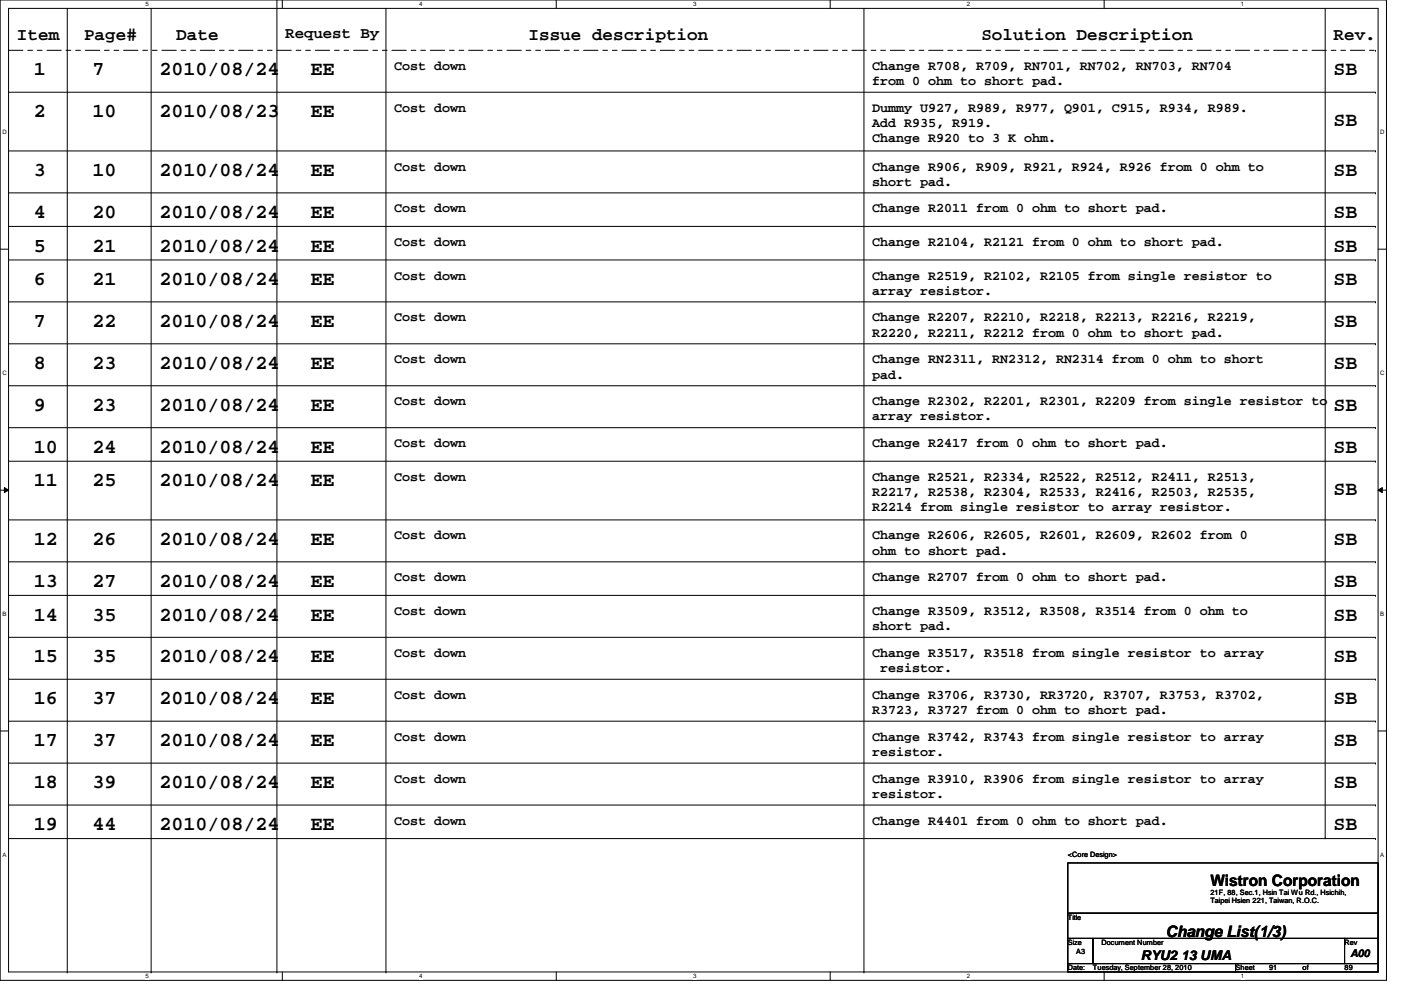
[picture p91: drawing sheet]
<svg xmlns="http://www.w3.org/2000/svg" width="297mm" height="210mm" viewBox="0 0 297 210" stroke-linecap="round" stroke-linejoin="round" font-family="sans-serif">
<defs><g id="words">
<g font-size="4.2">
<text x="7.2" y="16">1</text>
<text x="19.6" y="16">7</text>
<text x="33.8" y="16">2010/08/24</text>
<text x="65.8" y="16">EE</text>
<text x="282.7" y="16">SB</text>
<text x="7.2" y="24.9">2</text>
<text x="19.6" y="24.9">10</text>
<text x="33.8" y="24.9">2010/08/23</text>
<text x="65.8" y="24.9">EE</text>
<text x="282.7" y="26.7">SB</text>
<text x="7.2" y="37.3">3</text>
<text x="19.6" y="37.3">10</text>
<text x="33.8" y="37.3">2010/08/24</text>
<text x="65.8" y="37.3">EE</text>
<text x="282.7" y="37.3">SB</text>
<text x="7.2" y="46.2">4</text>
<text x="19.6" y="46.2">20</text>
<text x="33.8" y="46.2">2010/08/24</text>
<text x="65.8" y="46.2">EE</text>
<text x="282.7" y="46.2">SB</text>
<text x="7.2" y="53.3">5</text>
<text x="19.6" y="53.3">21</text>
<text x="33.8" y="53.3">2010/08/24</text>
<text x="65.8" y="53.3">EE</text>
<text x="282.7" y="53.3">SB</text>
<text x="7.2" y="60.5">6</text>
<text x="19.6" y="60.5">21</text>
<text x="33.8" y="60.5">2010/08/24</text>
<text x="65.8" y="60.5">EE</text>
<text x="282.7" y="60.5">SB</text>
<text x="7.2" y="69.3">7</text>
<text x="19.6" y="69.3">22</text>
<text x="33.8" y="69.3">2010/08/24</text>
<text x="65.8" y="69.3">EE</text>
<text x="282.7" y="69.3">SB</text>
<text x="7.2" y="78.2">8</text>
<text x="19.6" y="78.2">23</text>
<text x="33.8" y="78.2">2010/08/24</text>
<text x="65.8" y="78.2">EE</text>
<text x="282.7" y="78.2">SB</text>
<text x="7.2" y="87.1">9</text>
<text x="19.6" y="87.1">23</text>
<text x="33.8" y="87.1">2010/08/24</text>
<text x="65.8" y="87.1">EE</text>
<text x="282.7" y="87.1">SB</text>
<text x="7.2" y="96">10</text>
<text x="19.6" y="96">24</text>
<text x="33.8" y="96">2010/08/24</text>
<text x="65.8" y="96">EE</text>
<text x="282.7" y="96">SB</text>
<text x="7.2" y="103.1">11</text>
<text x="19.6" y="103.1">25</text>
<text x="33.8" y="103.1">2010/08/24</text>
<text x="65.8" y="103.1">EE</text>
<text x="282.7" y="104.9">SB</text>
<text x="7.2" y="115.6">12</text>
<text x="19.6" y="115.6">26</text>
<text x="33.8" y="115.6">2010/08/24</text>
<text x="65.8" y="115.6">EE</text>
<text x="282.7" y="115.6">SB</text>
<text x="7.2" y="124.5">13</text>
<text x="19.6" y="124.5">27</text>
<text x="33.8" y="124.5">2010/08/24</text>
<text x="65.8" y="124.5">EE</text>
<text x="282.7" y="124.5">SB</text>
<text x="7.2" y="131.6">14</text>
<text x="19.6" y="131.6">35</text>
<text x="33.8" y="131.6">2010/08/24</text>
<text x="65.8" y="131.6">EE</text>
<text x="282.7" y="131.6">SB</text>
<text x="7.2" y="140.5">15</text>
<text x="19.6" y="140.5">35</text>
<text x="33.8" y="140.5">2010/08/24</text>
<text x="65.8" y="140.5">EE</text>
<text x="282.7" y="140.5">SB</text>
<text x="7.2" y="149.4">16</text>
<text x="19.6" y="149.4">37</text>
<text x="33.8" y="149.4">2010/08/24</text>
<text x="65.8" y="149.4">EE</text>
<text x="282.7" y="149.4">SB</text>
<text x="7.2" y="158.2">17</text>
<text x="19.6" y="158.2">37</text>
<text x="33.8" y="158.2">2010/08/24</text>
<text x="65.8" y="158.2">EE</text>
<text x="282.7" y="158.2">SB</text>
<text x="7.2" y="167.1">18</text>
<text x="19.6" y="167.1">39</text>
<text x="33.8" y="167.1">2010/08/24</text>
<text x="65.8" y="167.1">EE</text>
<text x="282.7" y="167.1">SB</text>
<text x="7.2" y="176">19</text>
<text x="19.6" y="176">44</text>
<text x="33.8" y="176">2010/08/24</text>
<text x="65.8" y="176">EE</text>
<text x="282.7" y="176">SB</text>
</g>
<g font-size="3.7">
<text x="3.6" y="8.5">Item</text>
<text x="17.8" y="8.5">Page#</text>
<text x="37.4" y="8.5">Date</text>
<text x="112.1" y="8.5">Issue description</text>
<text x="208.1" y="8.5">Solution Description</text>
<text x="282.7" y="8.5">Rev.</text>
</g>
<g font-size="3.3">
<text x="60.5" y="8.1">Request By</text>
<text x="256.6" y="187.9">Wistron Corporation</text>
<text x="247.2" y="198.6">Change List(1/3)</text>
</g>
<g font-size="2.8">
<text x="83.6" y="14.8">Cost down</text>
<text x="185" y="14.8">Change R708, R709, RN701, RN702, RN703, RN704</text>
<text x="83.6" y="23.7">Cost down</text>
<text x="185" y="18">from 0 ohm to short pad.</text>
<text x="185" y="23.7">Dummy U927, R989, R977, Q901, C915, R934, R989.</text>
<text x="185" y="26.9">Add R935, R919.</text>
<text x="185" y="30.1">Change R920 to 3 K ohm.</text>
<text x="83.6" y="36.2">Cost down</text>
<text x="185" y="36.2">Change R906, R909, R921, R924, R926 from 0 ohm to</text>
<text x="185" y="39.4">short pad.</text>
<text x="83.6" y="45">Cost down</text>
<text x="185" y="45">Change R2011 from 0 ohm to short pad.</text>
<text x="83.6" y="52.2">Cost down</text>
<text x="185" y="52.2">Change R2104, R2121 from 0 ohm to short pad.</text>
<text x="83.6" y="59.3">Cost down</text>
<text x="185" y="59.3">Change R2519, R2102, R2105 from single resistor to</text>
<text x="185" y="62.5">array resistor.</text>
<text x="83.6" y="68.2">Cost down</text>
<text x="185" y="68.2">Change R2207, R2210, R2218, R2213, R2216, R2219,</text>
<text x="185" y="71.4">R2220, R2211, R2212 from 0 ohm to short pad.</text>
<text x="83.6" y="77">Cost down</text>
<text x="185" y="77">Change RN2311, RN2312, RN2314 from 0 ohm to short</text>
<text x="185" y="80.3">pad.</text>
<text x="83.6" y="85.9">Cost down</text>
<text x="185" y="85.9">Change R2302, R2201, R2301, R2209 from single resistor to</text>
<text x="185" y="89.2">array resistor.</text>
<text x="83.6" y="94.8">Cost down</text>
<text x="185" y="94.8">Change R2417 from 0 ohm to short pad.</text>
<text x="83.6" y="101.9">Cost down</text>
<text x="185" y="101.9">Change R2521, R2334, R2522, R2512, R2411, R2513,</text>
<text x="185" y="105.2">R2217, R2538, R2304, R2533, R2416, R2503, R2535,</text>
<text x="185" y="108.4">R2214 from single resistor to array resistor.</text>
<text x="83.6" y="114.4">Cost down</text>
<text x="185" y="114.4">Change R2606, R2605, R2601, R2609, R2602 from 0</text>
<text x="185" y="117.6">ohm to short pad.</text>
<text x="83.6" y="123.3">Cost down</text>
<text x="185" y="123.3">Change R2707 from 0 ohm to short pad.</text>
<text x="83.6" y="130.4">Cost down</text>
<text x="185" y="130.4">Change R3509, R3512, R3508, R3514 from 0 ohm to</text>
<text x="185" y="133.6">short pad.</text>
<text x="83.6" y="139.3">Cost down</text>
<text x="185" y="139.3">Change R3517, R3518 from single resistor to array</text>
<text x="186.6" y="142.5">resistor.</text>
<text x="83.6" y="148.2">Cost down</text>
<text x="185" y="148.2">Change R3706, R3730, RR3720, R3707, R3753, R3702,</text>
<text x="185" y="151.4">R3723, R3727 from 0 ohm to short pad.</text>
<text x="83.6" y="157.1">Cost down</text>
<text x="185" y="157.1">Change R3742, R3743 from single resistor to array</text>
<text x="185" y="160.3">resistor.</text>
<text x="83.6" y="165.9">Cost down</text>
<text x="185" y="165.9">Change R3910, R3906 from single resistor to array</text>
<text x="185" y="169.2">resistor.</text>
<text x="83.6" y="174.8">Cost down</text>
<text x="185" y="174.8">Change R4401 from 0 ohm to short pad.</text>
<text x="241.8" y="203.5">RYU2 13 UMA</text>
</g>
<text font-size="2.3" x="286.3" y="203">A00</text>
<g font-size="1.6">
<text x="226.4" y="181.7">&lt;Core Design&gt;</text>
<text x="256.6" y="189.7">21F, 88, Sec.1, Hsin Tai Wu Rd., Hsichih,</text>
<text x="256.6" y="191.6">Taipei Hsien 221, Taiwan, R.O.C.</text>
<text x="226.4" y="195.1">Title</text>
<text x="226.4" y="200.4">Size</text>
<text x="228.2" y="202.2">A3</text>
<text x="233.5" y="200.4">Document Number</text>
<text x="285.1" y="200.4">Rev</text>
<text x="226.4" y="205.7">Date:</text>
<text x="231.7" y="205.7">Tuesday, September 28, 2010</text>
<text x="262" y="205.7">Sheet</text>
<text x="269.1" y="205.7">91</text>
<text x="276.2" y="205.7">of</text>
<text x="285.1" y="205.7">89</text>
</g>
<g font-size="1.3">
<text x="30.8" y="1.3">5</text>
<text x="88.9" y="1.3">4</text>
<text x="146.9" y="1.3">3</text>
<text x="205" y="1.3">2</text>
<text x="263.1" y="1.3">1</text>
<text x=".5" y="28.4">D</text>
<text x="292.6" y="28.4">D</text>
<text x=".5" y="79.5">C</text>
<text x="292.6" y="79.5">C</text>
<text x=".5" y="130.6">B</text>
<text x="292.6" y="130.6">B</text>
<text x=".5" y="181.7">A</text>
<text x="292.6" y="181.7">A</text>
<text x="30.8" y="207.4">5</text>
<text x="88.9" y="207.4">4</text>
<text x="146.9" y="207.4">3</text>
<text x="205" y="207.4">2</text>
<text x="263.1" y="207.4">1</text>
</g>
</g></defs>
<path d="M0 0h294v207.9h-294zM1.8 1.8h290.4v204.3h-290.4z" fill="none" stroke="#000" stroke-width=".21"/>
<g fill="#fff">
<path d="M30.8 .2h.7v1.4h-.7z"/>
<path d="M30.8 206.2h.7v1.4h-.7z"/>
</g>
<path d="M59.9 0v1.8M59.9 206.1v1.8" fill="none" stroke="#000" stroke-width=".21"/>
<g fill="#fff">
<path d="M88.9 .2h.6v1.4h-.6z"/>
<path d="M88.9 206.2h.6v1.4h-.6z"/>
</g>
<path d="M117.9 0v1.8M117.9 206.1v1.8" fill="none" stroke="#000" stroke-width=".21"/>
<g fill="#fff">
<path d="M146.9 .2h.7v1.4h-.7z"/>
<path d="M146.9 206.2h.7v1.4h-.7z"/>
</g>
<path d="M176 0v1.8M176 206.1v1.8" fill="none" stroke="#000" stroke-width=".21"/>
<g fill="#fff">
<path d="M205 .2h.7v1.4h-.7z"/>
<path d="M205 206.2h.7v1.4h-.7z"/>
</g>
<path d="M234.1 0v1.8M234.1 206.1v1.8" fill="none" stroke="#000" stroke-width=".21"/>
<g fill="#fff">
<path d="M263.1 .2h.7v1.4h-.7z"/>
<path d="M263.1 206.2h.7v1.4h-.7z"/>
<path d="M.5 27.3h.9v1.4h-.9z"/>
<path d="M292.6 27.3h.9v1.4h-.9z"/>
<path d="M.5 78.4h.9v1.4h-.9z"/>
<path d="M292.6 78.4h.9v1.4h-.9z"/>
</g>
<path d="M0 52.8h1.8M292.2 52.8h1.8" fill="none" stroke="#000" stroke-width=".21"/>
<g fill="#fff">
<path d="M.5 129.5h.8v1.4h-.8z"/>
<path d="M292.6 129.5h.9v1.4h-.9z"/>
</g>
<path d="M0 103.9h1.8M.9 103.4l.9 .5-.9 .5zM292.2 103.9l.9-.5v1zM292.2 103.9h1.8" fill="none" stroke="#000" stroke-width=".21"/>
<path d="M.9 103.4l.9 .5-.9 .5zM292.2 103.9l.9-.5v1z" fill="#000"/>
<g fill="#fff">
<path d="M.5 180.5h.8v1.4h-.8z"/>
<path d="M292.6 180.5h.9v1.4h-.9z"/>
</g>
<g fill="none" stroke="#000" stroke-width=".21">
<path d="M1.8 19.6h289.8M14.3 1.8v204.3M32 1.8v204.3M58.7 0v206.1M81.8 1.8v204.3M183.2 1.8v204.3M281 1.8v175.8M291.6 19.6h.1M1.8 32h289.8M291.6 32h.1M1.8 40.9h289.8M1.8 48h289.8"/>
<path d="M1.8 55.1h289.8M291.6 40.9h.1M291.6 48h.1M291.6 55.1h.1M1.8 64h289.8M1.8 72.9h289.8M291.6 64h.1M291.6 72.9h.1M1.8 81.8h289.8M1.8 90.7h289.8M1.8 97.8h289.8M291.6 81.8h.1"/>
<path d="M291.6 90.7h.1M291.6 97.8h.1M1.8 110.2h289.8M1.8 119.1h289.8M291.6 110.2h.1M291.6 119.1h.1M1.8 126.2h289.8M1.8 135.1h289.8M291.6 126.2h.1M291.6 135.1h.1M0 155h1.8M1.8 144h289.8"/>
<path d="M1.8 152.9h289.8M291.6 144h.1M291.6 152.9h.1M292.2 155h1.8M1.8 177.8h289.8M1.8 161.8h289.8M1.8 170.7h289.8M281 177.6h.1M291.6 177.8h.1M291.6 161.8h.1M291.6 170.7h.1M226.4 183h65.8v10.6h-65.8z"/>
<path d="M226.4 193.6h65.8v5.4h-65.8zM226.4 199h5.3v5.3h-5.3zM231.7 199h53.4v5.3h-53.4zM285.1 199h7.1v5.3h-7.1zM14.3 206.1h.1M32 206.1h.1M58.7 206.1h.1M81.8 206.1h.1M183.2 206.1h.1M226.4 204.3h35.6v1.8h-35.6zM262 204.3h30.2v1.8h-30.2z"/>
</g>
<path d="M1.8 10.7h289.8M291.6 10.7h.1" fill="none" stroke="#000" stroke-width=".21" stroke-dasharray="3 1 1 1 1 1"/>
<use href="#words"/>
</svg>
